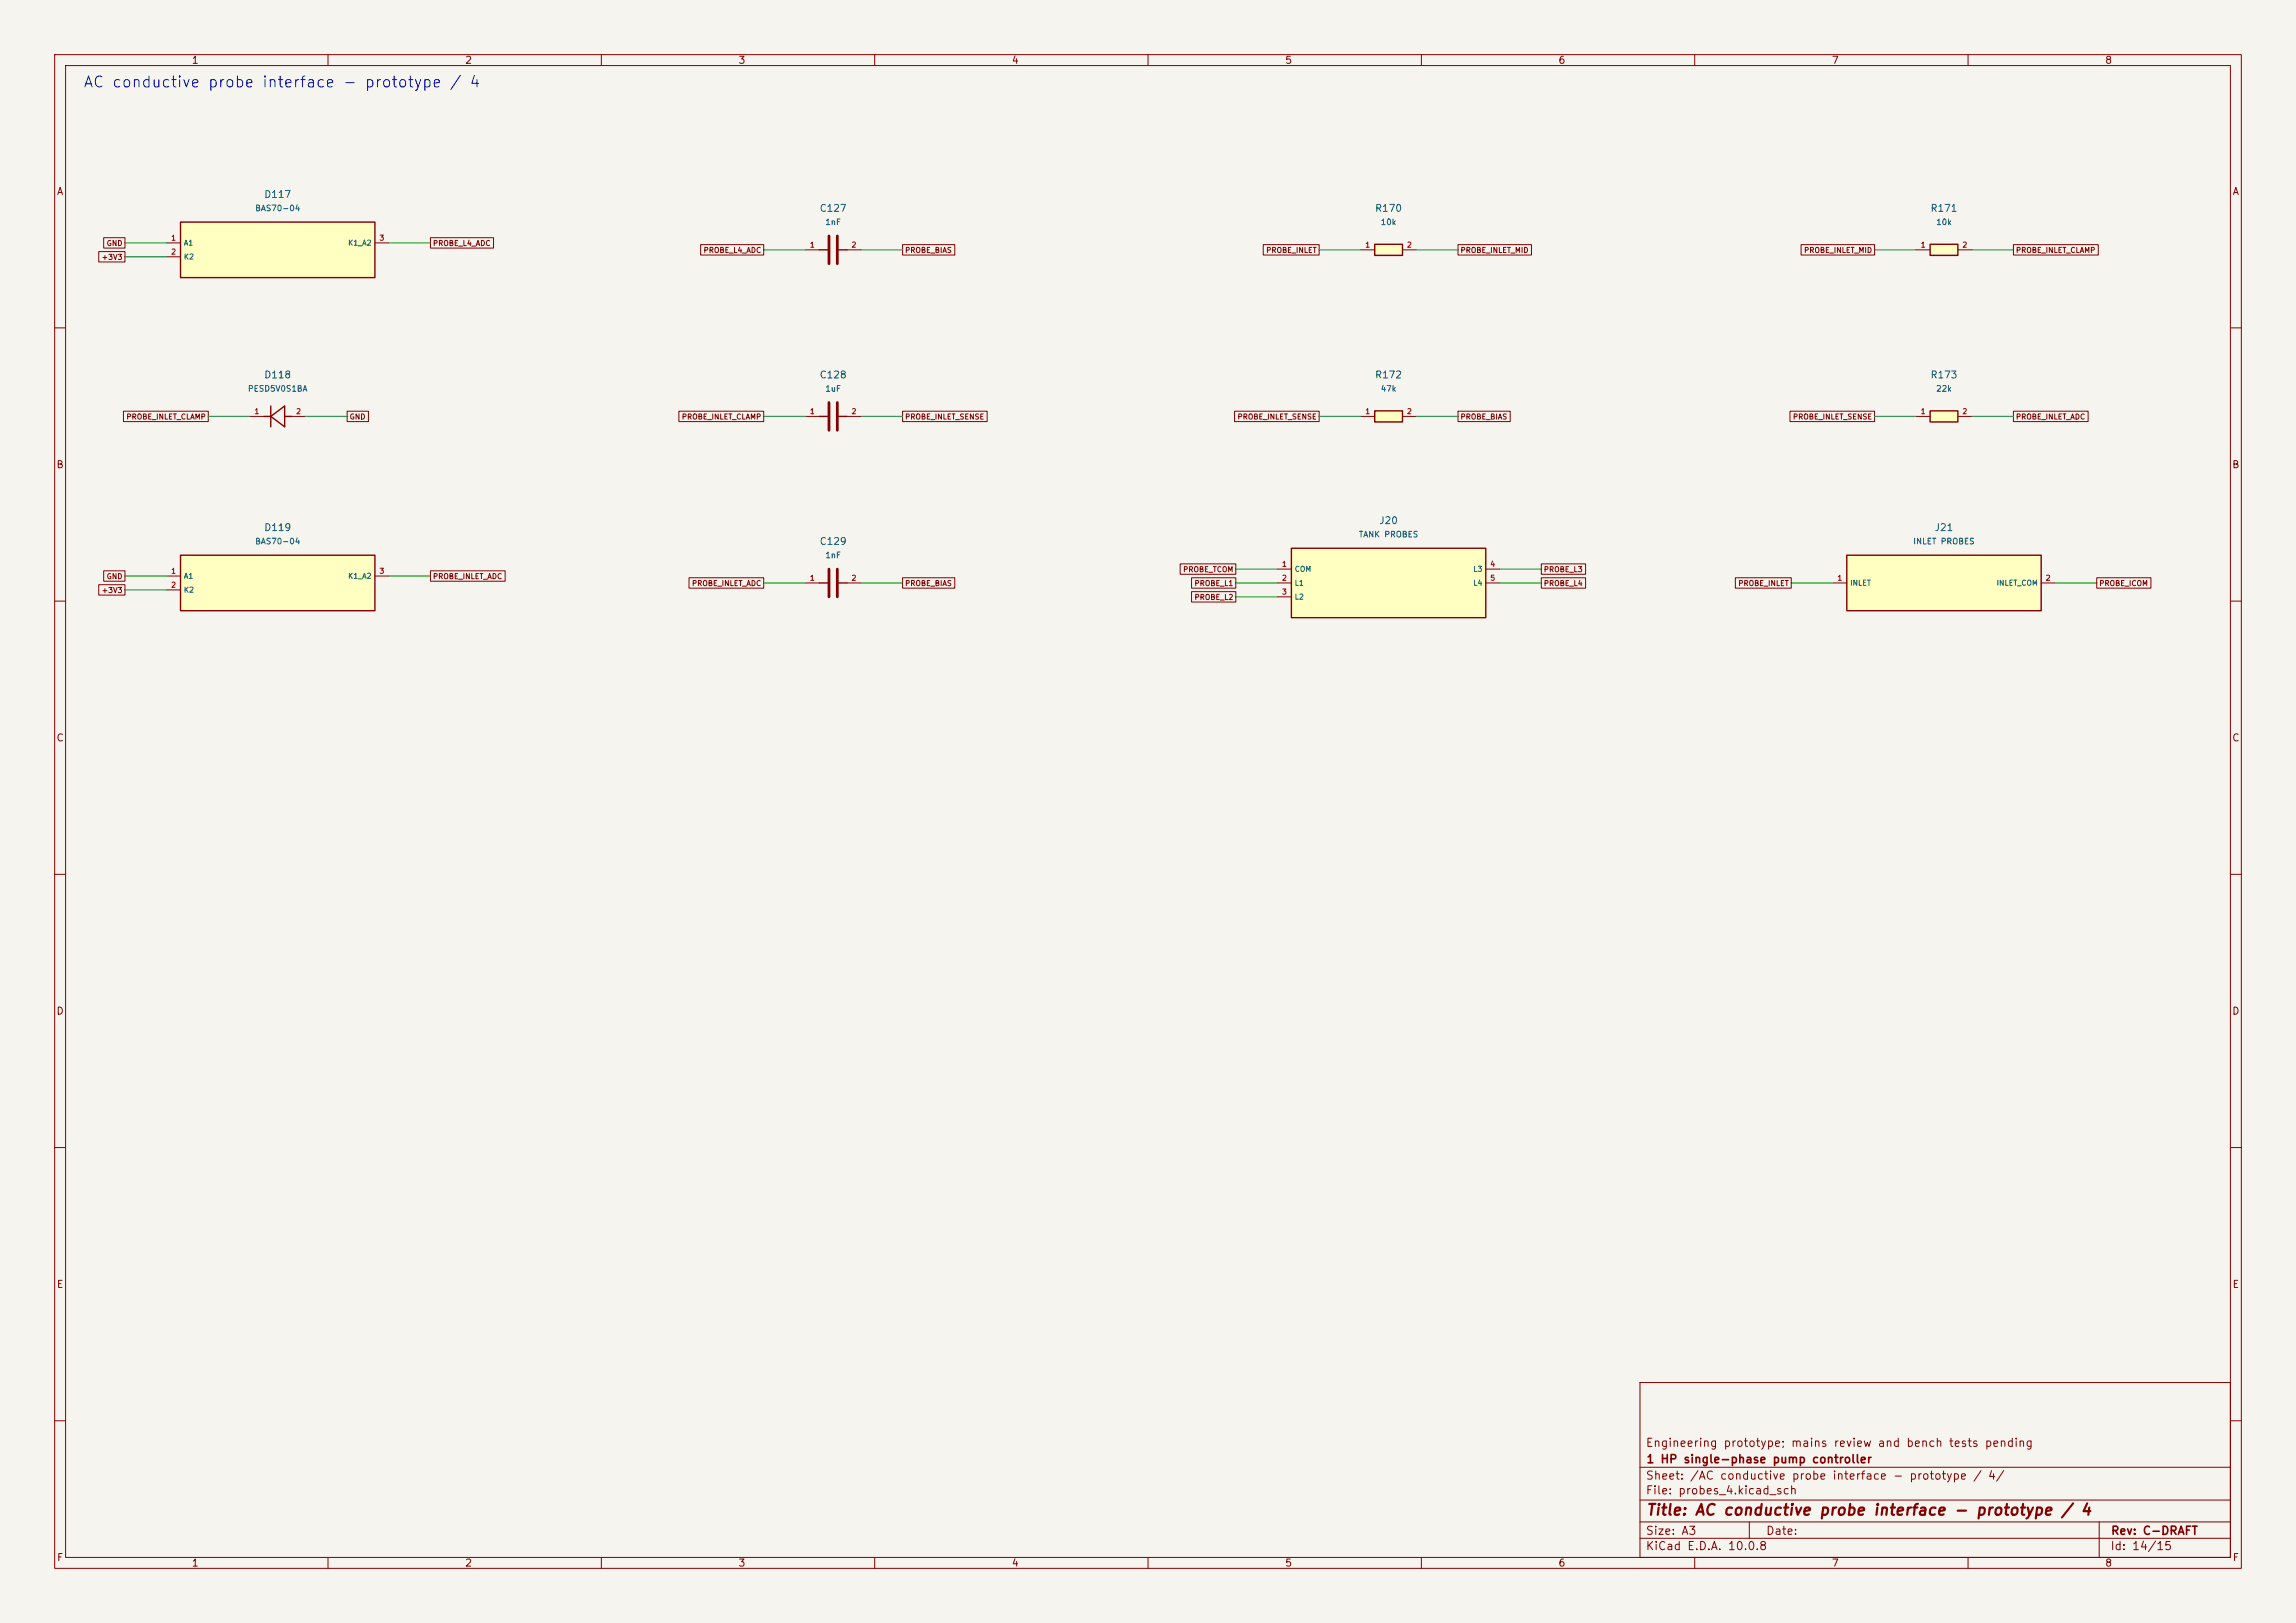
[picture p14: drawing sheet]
(kicad_sch (version 20250114) (generator "eeschema") (generator_version "9.0")
(paper "A3")
(title_block (title "AC conductive probe interface - prototype / 4") (rev "C-DRAFT") (company "1 HP single-phase pump controller") (comment 1 "Engineering prototype; mains review and bench tests pending"))
(lib_symbols
(symbol "Pump:D117"
(pin_names (offset 0.508))
(exclude_from_sim no)
(in_bom yes)
(on_board yes)
(property "Reference" "D117" (at 0 10.16 0) (effects (font (size 1 1))))
(property "Value" "BAS70-04" (at 0 7.62 0) (effects (font (size 1 1))))
(property "Footprint" "Package_TO_SOT_SMD:SOT-23" (at 0 0 0) (effects (font (size 1 1)) (hide yes)))
(property "Datasheet" "https://assets.nexperia.com/documents/data-sheet/BAS70-04.pdf" (at 0 0 0) (effects (font (size 1 1)) (hide yes)))
(property "Description" "Dual series Schottky rail clamp: pin1 ground, pin2 rail, pin3 signal" (at 0 0 0) (effects (font (size 1 1)) (hide yes)))
(symbol "D117_0_1" (rectangle (start -17.78 5.08) (end 17.78 -5.08) (stroke (width 0.254) (type default)) (fill (type background))))
(symbol "D117_1_1" (pin passive line (at -20.32 1.27 0) (length 2.54) (name "A1" (effects (font (size 0.95 0.95)))) (number "1" (effects (font (size 0.95 0.95))))) (pin passive line (at -20.32 -1.27 0) (length 2.54) (name "K2" (effects (font (size 0.95 0.95)))) (number "2" (effects (font (size 0.95 0.95))))) (pin passive line (at 20.32 1.27 180) (length 2.54) (name "K1_A2" (effects (font (size 0.95 0.95)))) (number "3" (effects (font (size 0.95 0.95)))))))
(symbol "Pump:C127"
(pin_names (offset 0.508))
(exclude_from_sim no)
(in_bom yes)
(on_board yes)
(property "Reference" "C127" (at 0 7.62 0) (effects (font (size 1 1))))
(property "Value" "1nF" (at 0 5.08 0) (effects (font (size 1 1))))
(property "Footprint" "Capacitor_SMD:C_0603_1608Metric" (at 0 0 0) (effects (font (size 1 1)) (hide yes)))
(property "Datasheet" "" (at 0 0 0) (effects (font (size 1 1)) (hide yes)))
(property "Description" "C0G 50V 5%" (at 0 0 0) (effects (font (size 1 1)) (hide yes)))
(symbol "C127_0_1" (polyline (pts (xy -0.762 -2.54) (xy -0.762 2.54)) (stroke (width 0.508) (type default)) (fill (type none))) (polyline (pts (xy 0.762 -2.54) (xy 0.762 2.54)) (stroke (width 0.508) (type default)) (fill (type none))) (polyline (pts (xy -2.54 0) (xy -0.762 0)) (stroke (width 0.254) (type default)) (fill (type none))) (polyline (pts (xy 0.762 0) (xy 2.54 0)) (stroke (width 0.254) (type default)) (fill (type none))))
(symbol "C127_1_1" (pin passive line (at -5.08 0 0) (length 2.54) (name "~" (effects (font (size 0.95 0.95)))) (number "1" (effects (font (size 0.95 0.95))))) (pin passive line (at 5.08 0 180) (length 2.54) (name "~" (effects (font (size 0.95 0.95)))) (number "2" (effects (font (size 0.95 0.95)))))))
(symbol "Pump:R170"
(pin_names (offset 0.508))
(exclude_from_sim no)
(in_bom yes)
(on_board yes)
(property "Reference" "R170" (at 0 7.62 0) (effects (font (size 1 1))))
(property "Value" "10k" (at 0 5.08 0) (effects (font (size 1 1))))
(property "Footprint" "Resistor_SMD:R_1206_3216Metric" (at 0 0 0) (effects (font (size 1 1)) (hide yes)))
(property "Datasheet" "https://www.vishay.com/docs/20035/dcrcwe3.pdf" (at 0 0 0) (effects (font (size 1 1)) (hide yes)))
(property "Description" "1%, 0.25W; surge qualification required" (at 0 0 0) (effects (font (size 1 1)) (hide yes)))
(symbol "R170_0_1" (rectangle (start -2.54 1.016) (end 2.54 -1.016) (stroke (width 0.254) (type default)) (fill (type background))))
(symbol "R170_1_1" (pin passive line (at -5.08 0 0) (length 2.54) (name "~" (effects (font (size 0.95 0.95)))) (number "1" (effects (font (size 0.95 0.95))))) (pin passive line (at 5.08 0 180) (length 2.54) (name "~" (effects (font (size 0.95 0.95)))) (number "2" (effects (font (size 0.95 0.95)))))))
(symbol "Pump:R171"
(pin_names (offset 0.508))
(exclude_from_sim no)
(in_bom yes)
(on_board yes)
(property "Reference" "R171" (at 0 7.62 0) (effects (font (size 1 1))))
(property "Value" "10k" (at 0 5.08 0) (effects (font (size 1 1))))
(property "Footprint" "Resistor_SMD:R_1206_3216Metric" (at 0 0 0) (effects (font (size 1 1)) (hide yes)))
(property "Datasheet" "https://www.vishay.com/docs/20035/dcrcwe3.pdf" (at 0 0 0) (effects (font (size 1 1)) (hide yes)))
(property "Description" "1%, 0.25W; surge qualification required" (at 0 0 0) (effects (font (size 1 1)) (hide yes)))
(symbol "R171_0_1" (rectangle (start -2.54 1.016) (end 2.54 -1.016) (stroke (width 0.254) (type default)) (fill (type background))))
(symbol "R171_1_1" (pin passive line (at -5.08 0 0) (length 2.54) (name "~" (effects (font (size 0.95 0.95)))) (number "1" (effects (font (size 0.95 0.95))))) (pin passive line (at 5.08 0 180) (length 2.54) (name "~" (effects (font (size 0.95 0.95)))) (number "2" (effects (font (size 0.95 0.95)))))))
(symbol "Pump:D118"
(pin_names (offset 0.508))
(exclude_from_sim no)
(in_bom yes)
(on_board yes)
(property "Reference" "D118" (at 0 7.62 0) (effects (font (size 1 1))))
(property "Value" "PESD5V0S1BA" (at 0 5.08 0) (effects (font (size 1 1))))
(property "Footprint" "Diode_SMD:D_SOD-323" (at 0 0 0) (effects (font (size 1 1)) (hide yes)))
(property "Datasheet" "https://assets.nexperia.com/documents/data-sheet/PESD5V0S1BA.pdf" (at 0 0 0) (effects (font (size 1 1)) (hide yes)))
(property "Description" "Bidirectional low-leakage 5V ESD diode; primary field clamp" (at 0 0 0) (effects (font (size 1 1)) (hide yes)))
(symbol "D118_0_1" (polyline (pts (xy -1.27 -1.9) (xy -1.27 1.9)) (stroke (width 0.254) (type default)) (fill (type none))) (polyline (pts (xy -1.27 0) (xy 1.27 -1.9)) (stroke (width 0.254) (type default)) (fill (type none))) (polyline (pts (xy 1.27 -1.9) (xy 1.27 1.9)) (stroke (width 0.254) (type default)) (fill (type none))) (polyline (pts (xy 1.27 1.9) (xy -1.27 0)) (stroke (width 0.254) (type default)) (fill (type none))) (polyline (pts (xy -2.54 0) (xy -1.27 0)) (stroke (width 0.254) (type default)) (fill (type none))) (polyline (pts (xy 1.27 0) (xy 2.54 0)) (stroke (width 0.254) (type default)) (fill (type none))))
(symbol "D118_1_1" (pin passive line (at -5.08 0 0) (length 2.54) (name "~" (effects (font (size 0.95 0.95)))) (number "1" (effects (font (size 0.95 0.95))))) (pin passive line (at 5.08 0 180) (length 2.54) (name "~" (effects (font (size 0.95 0.95)))) (number "2" (effects (font (size 0.95 0.95)))))))
(symbol "Pump:C128"
(pin_names (offset 0.508))
(exclude_from_sim no)
(in_bom yes)
(on_board yes)
(property "Reference" "C128" (at 0 7.62 0) (effects (font (size 1 1))))
(property "Value" "1uF" (at 0 5.08 0) (effects (font (size 1 1))))
(property "Footprint" "Capacitor_SMD:C_0805_2012Metric" (at 0 0 0) (effects (font (size 1 1)) (hide yes)))
(property "Datasheet" "https://product.tdk.com/en/search/capacitor/ceramic/mlcc/info?part_no=C2012X7R1H105K125AB" (at 0 0 0) (effects (font (size 1 1)) (hide yes)))
(property "Description" "1uF 50V X7R 10%; DC block, retain >=0.7uF at operating bias/temp" (at 0 0 0) (effects (font (size 1 1)) (hide yes)))
(symbol "C128_0_1" (polyline (pts (xy -0.762 -2.54) (xy -0.762 2.54)) (stroke (width 0.508) (type default)) (fill (type none))) (polyline (pts (xy 0.762 -2.54) (xy 0.762 2.54)) (stroke (width 0.508) (type default)) (fill (type none))) (polyline (pts (xy -2.54 0) (xy -0.762 0)) (stroke (width 0.254) (type default)) (fill (type none))) (polyline (pts (xy 0.762 0) (xy 2.54 0)) (stroke (width 0.254) (type default)) (fill (type none))))
(symbol "C128_1_1" (pin passive line (at -5.08 0 0) (length 2.54) (name "~" (effects (font (size 0.95 0.95)))) (number "1" (effects (font (size 0.95 0.95))))) (pin passive line (at 5.08 0 180) (length 2.54) (name "~" (effects (font (size 0.95 0.95)))) (number "2" (effects (font (size 0.95 0.95)))))))
(symbol "Pump:R172"
(pin_names (offset 0.508))
(exclude_from_sim no)
(in_bom yes)
(on_board yes)
(property "Reference" "R172" (at 0 7.62 0) (effects (font (size 1 1))))
(property "Value" "47k" (at 0 5.08 0) (effects (font (size 1 1))))
(property "Footprint" "Resistor_SMD:R_0603_1608Metric" (at 0 0 0) (effects (font (size 1 1)) (hide yes)))
(property "Datasheet" "https://www.vishay.com/docs/20035/dcrcwe3.pdf" (at 0 0 0) (effects (font (size 1 1)) (hide yes)))
(property "Description" "1%, >=0.1 W" (at 0 0 0) (effects (font (size 1 1)) (hide yes)))
(symbol "R172_0_1" (rectangle (start -2.54 1.016) (end 2.54 -1.016) (stroke (width 0.254) (type default)) (fill (type background))))
(symbol "R172_1_1" (pin passive line (at -5.08 0 0) (length 2.54) (name "~" (effects (font (size 0.95 0.95)))) (number "1" (effects (font (size 0.95 0.95))))) (pin passive line (at 5.08 0 180) (length 2.54) (name "~" (effects (font (size 0.95 0.95)))) (number "2" (effects (font (size 0.95 0.95)))))))
(symbol "Pump:R173"
(pin_names (offset 0.508))
(exclude_from_sim no)
(in_bom yes)
(on_board yes)
(property "Reference" "R173" (at 0 7.62 0) (effects (font (size 1 1))))
(property "Value" "22k" (at 0 5.08 0) (effects (font (size 1 1))))
(property "Footprint" "Resistor_SMD:R_0603_1608Metric" (at 0 0 0) (effects (font (size 1 1)) (hide yes)))
(property "Datasheet" "https://www.vishay.com/docs/20035/dcrcwe3.pdf" (at 0 0 0) (effects (font (size 1 1)) (hide yes)))
(property "Description" "1%, >=0.1 W" (at 0 0 0) (effects (font (size 1 1)) (hide yes)))
(symbol "R173_0_1" (rectangle (start -2.54 1.016) (end 2.54 -1.016) (stroke (width 0.254) (type default)) (fill (type background))))
(symbol "R173_1_1" (pin passive line (at -5.08 0 0) (length 2.54) (name "~" (effects (font (size 0.95 0.95)))) (number "1" (effects (font (size 0.95 0.95))))) (pin passive line (at 5.08 0 180) (length 2.54) (name "~" (effects (font (size 0.95 0.95)))) (number "2" (effects (font (size 0.95 0.95)))))))
(symbol "Pump:D119"
(pin_names (offset 0.508))
(exclude_from_sim no)
(in_bom yes)
(on_board yes)
(property "Reference" "D119" (at 0 10.16 0) (effects (font (size 1 1))))
(property "Value" "BAS70-04" (at 0 7.62 0) (effects (font (size 1 1))))
(property "Footprint" "Package_TO_SOT_SMD:SOT-23" (at 0 0 0) (effects (font (size 1 1)) (hide yes)))
(property "Datasheet" "https://assets.nexperia.com/documents/data-sheet/BAS70-04.pdf" (at 0 0 0) (effects (font (size 1 1)) (hide yes)))
(property "Description" "Dual series Schottky rail clamp: pin1 ground, pin2 rail, pin3 signal" (at 0 0 0) (effects (font (size 1 1)) (hide yes)))
(symbol "D119_0_1" (rectangle (start -17.78 5.08) (end 17.78 -5.08) (stroke (width 0.254) (type default)) (fill (type background))))
(symbol "D119_1_1" (pin passive line (at -20.32 1.27 0) (length 2.54) (name "A1" (effects (font (size 0.95 0.95)))) (number "1" (effects (font (size 0.95 0.95))))) (pin passive line (at -20.32 -1.27 0) (length 2.54) (name "K2" (effects (font (size 0.95 0.95)))) (number "2" (effects (font (size 0.95 0.95))))) (pin passive line (at 20.32 1.27 180) (length 2.54) (name "K1_A2" (effects (font (size 0.95 0.95)))) (number "3" (effects (font (size 0.95 0.95)))))))
(symbol "Pump:C129"
(pin_names (offset 0.508))
(exclude_from_sim no)
(in_bom yes)
(on_board yes)
(property "Reference" "C129" (at 0 7.62 0) (effects (font (size 1 1))))
(property "Value" "1nF" (at 0 5.08 0) (effects (font (size 1 1))))
(property "Footprint" "Capacitor_SMD:C_0603_1608Metric" (at 0 0 0) (effects (font (size 1 1)) (hide yes)))
(property "Datasheet" "" (at 0 0 0) (effects (font (size 1 1)) (hide yes)))
(property "Description" "C0G 50V 5%" (at 0 0 0) (effects (font (size 1 1)) (hide yes)))
(symbol "C129_0_1" (polyline (pts (xy -0.762 -2.54) (xy -0.762 2.54)) (stroke (width 0.508) (type default)) (fill (type none))) (polyline (pts (xy 0.762 -2.54) (xy 0.762 2.54)) (stroke (width 0.508) (type default)) (fill (type none))) (polyline (pts (xy -2.54 0) (xy -0.762 0)) (stroke (width 0.254) (type default)) (fill (type none))) (polyline (pts (xy 0.762 0) (xy 2.54 0)) (stroke (width 0.254) (type default)) (fill (type none))))
(symbol "C129_1_1" (pin passive line (at -5.08 0 0) (length 2.54) (name "~" (effects (font (size 0.95 0.95)))) (number "1" (effects (font (size 0.95 0.95))))) (pin passive line (at 5.08 0 180) (length 2.54) (name "~" (effects (font (size 0.95 0.95)))) (number "2" (effects (font (size 0.95 0.95)))))))
(symbol "Pump:J20"
(pin_names (offset 0.508))
(exclude_from_sim no)
(in_bom yes)
(on_board yes)
(property "Reference" "J20" (at 0 11.43 0) (effects (font (size 1 1))))
(property "Value" "TANK PROBES" (at 0 8.89 0) (effects (font (size 1 1))))
(property "Footprint" "Connector_Phoenix_MC:PhoenixContact_MC_1,5_5-G-3.81_1x05_P3.81mm_Horizontal" (at 0 0 0) (effects (font (size 1 1)) (hide yes)))
(property "Datasheet" "https://www.phoenixcontact.com/en-us/products/pcb-header-mc-15-5-g-381-1803303" (at 0 0 0) (effects (font (size 1 1)) (hide yes)))
(property "Description" "Phoenix MC 1,5/5-G-3,81 header; mating screw plug 1803604, verify fit" (at 0 0 0) (effects (font (size 1 1)) (hide yes)))
(symbol "J20_0_1" (rectangle (start -17.78 6.35) (end 17.78 -6.35) (stroke (width 0.254) (type default)) (fill (type background))))
(symbol "J20_1_1" (pin passive line (at -20.32 2.54 0) (length 2.54) (name "COM" (effects (font (size 0.95 0.95)))) (number "1" (effects (font (size 0.95 0.95))))) (pin passive line (at -20.32 0 0) (length 2.54) (name "L1" (effects (font (size 0.95 0.95)))) (number "2" (effects (font (size 0.95 0.95))))) (pin passive line (at -20.32 -2.54 0) (length 2.54) (name "L2" (effects (font (size 0.95 0.95)))) (number "3" (effects (font (size 0.95 0.95))))) (pin passive line (at 20.32 2.54 180) (length 2.54) (name "L3" (effects (font (size 0.95 0.95)))) (number "4" (effects (font (size 0.95 0.95))))) (pin passive line (at 20.32 0 180) (length 2.54) (name "L4" (effects (font (size 0.95 0.95)))) (number "5" (effects (font (size 0.95 0.95)))))))
(symbol "Pump:J21"
(pin_names (offset 0.508))
(exclude_from_sim no)
(in_bom yes)
(on_board yes)
(property "Reference" "J21" (at 0 10.16 0) (effects (font (size 1 1))))
(property "Value" "INLET PROBES" (at 0 7.62 0) (effects (font (size 1 1))))
(property "Footprint" "Connector_Phoenix_MC:PhoenixContact_MC_1,5_2-G-3.81_1x02_P3.81mm_Horizontal" (at 0 0 0) (effects (font (size 1 1)) (hide yes)))
(property "Datasheet" "https://www.phoenixcontact.com/en-us/products/pcb-header-mc-15-2-g-381-1803277" (at 0 0 0) (effects (font (size 1 1)) (hide yes)))
(property "Description" "Phoenix MC 1,5/2-G-3,81 header; mating screw plug 1803578, verify fit" (at 0 0 0) (effects (font (size 1 1)) (hide yes)))
(symbol "J21_0_1" (rectangle (start -17.78 5.08) (end 17.78 -5.08) (stroke (width 0.254) (type default)) (fill (type background))))
(symbol "J21_1_1" (pin passive line (at -20.32 0 0) (length 2.54) (name "INLET" (effects (font (size 0.95 0.95)))) (number "1" (effects (font (size 0.95 0.95))))) (pin passive line (at 20.32 0 180) (length 2.54) (name "INLET_COM" (effects (font (size 0.95 0.95)))) (number "2" (effects (font (size 0.95 0.95))))))))
(text "AC conductive probe interface - prototype / 4" (at 15.24 15.24 0) (effects (font (size 2 2)) (justify left)))
(symbol (lib_id "Pump:D117") (at 50.8 45.72 0) (unit 1)
(exclude_from_sim no) (in_bom yes) (on_board yes) (dnp no)
(property "Reference" "D117" (at 50.8 35.56 0) (effects (font (size 1.27 1.27))))
(property "Value" "BAS70-04" (at 50.8 38.1 0) (effects (font (size 1.05 1.05))))
(property "Footprint" "Package_TO_SOT_SMD:SOT-23" (at 50.8 45.72 0) (effects (font (size 1 1)) (hide yes)))
(property "Datasheet" "https://assets.nexperia.com/documents/data-sheet/BAS70-04.pdf" (at 50.8 45.72 0) (effects (font (size 1 1)) (hide yes)))
(property "MPN" "BAS70-04,215" (at 50.8 45.72 0) (effects (font (size 1 1)) (hide yes)))
(property "Description" "Dual series Schottky rail clamp: pin1 ground, pin2 rail, pin3 signal" (at 50.8 45.72 0) (effects (font (size 1 1)) (hide yes)))
(pin "1")
(pin "2")
(pin "3"))
(wire (pts (xy 30.48 44.45) (xy 22.86 44.45)) (stroke (width 0.1524) (type default)))
(global_label "GND" (shape passive) (at 22.86 44.45 0) (effects (font (size 0.95 0.95)) (justify right)) (property "Intersheetrefs" "${INTERSHEET_REFS}" (at 22.86 44.45 0) (effects (font (size 1 1)) (hide yes))))
(wire (pts (xy 30.48 46.99) (xy 22.86 46.99)) (stroke (width 0.1524) (type default)))
(global_label "+3V3" (shape passive) (at 22.86 46.99 0) (effects (font (size 0.95 0.95)) (justify right)) (property "Intersheetrefs" "${INTERSHEET_REFS}" (at 22.86 46.99 0) (effects (font (size 1 1)) (hide yes))))
(wire (pts (xy 71.12 44.45) (xy 78.74 44.45)) (stroke (width 0.1524) (type default)))
(global_label "PROBE_L4_ADC" (shape passive) (at 78.74 44.45 180) (effects (font (size 0.95 0.95)) (justify left)) (property "Intersheetrefs" "${INTERSHEET_REFS}" (at 78.74 44.45 0) (effects (font (size 1 1)) (hide yes))))
(symbol (lib_id "Pump:C127") (at 152.4 45.72 0) (unit 1)
(exclude_from_sim no) (in_bom yes) (on_board yes) (dnp no)
(property "Reference" "C127" (at 152.4 38.1 0) (effects (font (size 1.27 1.27))))
(property "Value" "1nF" (at 152.4 40.64 0) (effects (font (size 1.05 1.05))))
(property "Footprint" "Capacitor_SMD:C_0603_1608Metric" (at 152.4 45.72 0) (effects (font (size 1 1)) (hide yes)))
(property "Datasheet" "" (at 152.4 45.72 0) (effects (font (size 1 1)) (hide yes)))
(property "MPN" "SPEC: 1nF C0G 50V 5%" (at 152.4 45.72 0) (effects (font (size 1 1)) (hide yes)))
(property "Description" "C0G 50V 5%" (at 152.4 45.72 0) (effects (font (size 1 1)) (hide yes)))
(pin "1")
(pin "2"))
(wire (pts (xy 147.32 45.72) (xy 139.7 45.72)) (stroke (width 0.1524) (type default)))
(global_label "PROBE_L4_ADC" (shape passive) (at 139.7 45.72 0) (effects (font (size 0.95 0.95)) (justify right)) (property "Intersheetrefs" "${INTERSHEET_REFS}" (at 139.7 45.72 0) (effects (font (size 1 1)) (hide yes))))
(wire (pts (xy 157.48 45.72) (xy 165.1 45.72)) (stroke (width 0.1524) (type default)))
(global_label "PROBE_BIAS" (shape passive) (at 165.1 45.72 180) (effects (font (size 0.95 0.95)) (justify left)) (property "Intersheetrefs" "${INTERSHEET_REFS}" (at 165.1 45.72 0) (effects (font (size 1 1)) (hide yes))))
(symbol (lib_id "Pump:R170") (at 254 45.72 0) (unit 1)
(exclude_from_sim no) (in_bom yes) (on_board yes) (dnp no)
(property "Reference" "R170" (at 254 38.1 0) (effects (font (size 1.27 1.27))))
(property "Value" "10k" (at 254 40.64 0) (effects (font (size 1.05 1.05))))
(property "Footprint" "Resistor_SMD:R_1206_3216Metric" (at 254 45.72 0) (effects (font (size 1 1)) (hide yes)))
(property "Datasheet" "https://www.vishay.com/docs/20035/dcrcwe3.pdf" (at 254 45.72 0) (effects (font (size 1 1)) (hide yes)))
(property "MPN" "CRCW120610K0FKEA" (at 254 45.72 0) (effects (font (size 1 1)) (hide yes)))
(property "Description" "1%, 0.25W; surge qualification required" (at 254 45.72 0) (effects (font (size 1 1)) (hide yes)))
(pin "1")
(pin "2"))
(wire (pts (xy 248.92 45.72) (xy 241.3 45.72)) (stroke (width 0.1524) (type default)))
(global_label "PROBE_INLET" (shape passive) (at 241.3 45.72 0) (effects (font (size 0.95 0.95)) (justify right)) (property "Intersheetrefs" "${INTERSHEET_REFS}" (at 241.3 45.72 0) (effects (font (size 1 1)) (hide yes))))
(wire (pts (xy 259.08 45.72) (xy 266.7 45.72)) (stroke (width 0.1524) (type default)))
(global_label "PROBE_INLET_MID" (shape passive) (at 266.7 45.72 180) (effects (font (size 0.95 0.95)) (justify left)) (property "Intersheetrefs" "${INTERSHEET_REFS}" (at 266.7 45.72 0) (effects (font (size 1 1)) (hide yes))))
(symbol (lib_id "Pump:R171") (at 355.6 45.72 0) (unit 1)
(exclude_from_sim no) (in_bom yes) (on_board yes) (dnp no)
(property "Reference" "R171" (at 355.6 38.1 0) (effects (font (size 1.27 1.27))))
(property "Value" "10k" (at 355.6 40.64 0) (effects (font (size 1.05 1.05))))
(property "Footprint" "Resistor_SMD:R_1206_3216Metric" (at 355.6 45.72 0) (effects (font (size 1 1)) (hide yes)))
(property "Datasheet" "https://www.vishay.com/docs/20035/dcrcwe3.pdf" (at 355.6 45.72 0) (effects (font (size 1 1)) (hide yes)))
(property "MPN" "CRCW120610K0FKEA" (at 355.6 45.72 0) (effects (font (size 1 1)) (hide yes)))
(property "Description" "1%, 0.25W; surge qualification required" (at 355.6 45.72 0) (effects (font (size 1 1)) (hide yes)))
(pin "1")
(pin "2"))
(wire (pts (xy 350.52 45.72) (xy 342.9 45.72)) (stroke (width 0.1524) (type default)))
(global_label "PROBE_INLET_MID" (shape passive) (at 342.9 45.72 0) (effects (font (size 0.95 0.95)) (justify right)) (property "Intersheetrefs" "${INTERSHEET_REFS}" (at 342.9 45.72 0) (effects (font (size 1 1)) (hide yes))))
(wire (pts (xy 360.68 45.72) (xy 368.3 45.72)) (stroke (width 0.1524) (type default)))
(global_label "PROBE_INLET_CLAMP" (shape passive) (at 368.3 45.72 180) (effects (font (size 0.95 0.95)) (justify left)) (property "Intersheetrefs" "${INTERSHEET_REFS}" (at 368.3 45.72 0) (effects (font (size 1 1)) (hide yes))))
(symbol (lib_id "Pump:D118") (at 50.8 76.2 0) (unit 1)
(exclude_from_sim no) (in_bom yes) (on_board yes) (dnp no)
(property "Reference" "D118" (at 50.8 68.58 0) (effects (font (size 1.27 1.27))))
(property "Value" "PESD5V0S1BA" (at 50.8 71.12 0) (effects (font (size 1.05 1.05))))
(property "Footprint" "Diode_SMD:D_SOD-323" (at 50.8 76.2 0) (effects (font (size 1 1)) (hide yes)))
(property "Datasheet" "https://assets.nexperia.com/documents/data-sheet/PESD5V0S1BA.pdf" (at 50.8 76.2 0) (effects (font (size 1 1)) (hide yes)))
(property "MPN" "PESD5V0S1BA,115" (at 50.8 76.2 0) (effects (font (size 1 1)) (hide yes)))
(property "Description" "Bidirectional low-leakage 5V ESD diode; primary field clamp" (at 50.8 76.2 0) (effects (font (size 1 1)) (hide yes)))
(pin "1")
(pin "2"))
(wire (pts (xy 45.72 76.2) (xy 38.1 76.2)) (stroke (width 0.1524) (type default)))
(global_label "PROBE_INLET_CLAMP" (shape passive) (at 38.1 76.2 0) (effects (font (size 0.95 0.95)) (justify right)) (property "Intersheetrefs" "${INTERSHEET_REFS}" (at 38.1 76.2 0) (effects (font (size 1 1)) (hide yes))))
(wire (pts (xy 55.88 76.2) (xy 63.5 76.2)) (stroke (width 0.1524) (type default)))
(global_label "GND" (shape passive) (at 63.5 76.2 180) (effects (font (size 0.95 0.95)) (justify left)) (property "Intersheetrefs" "${INTERSHEET_REFS}" (at 63.5 76.2 0) (effects (font (size 1 1)) (hide yes))))
(symbol (lib_id "Pump:C128") (at 152.4 76.2 0) (unit 1)
(exclude_from_sim no) (in_bom yes) (on_board yes) (dnp no)
(property "Reference" "C128" (at 152.4 68.58 0) (effects (font (size 1.27 1.27))))
(property "Value" "1uF" (at 152.4 71.12 0) (effects (font (size 1.05 1.05))))
(property "Footprint" "Capacitor_SMD:C_0805_2012Metric" (at 152.4 76.2 0) (effects (font (size 1 1)) (hide yes)))
(property "Datasheet" "https://product.tdk.com/en/search/capacitor/ceramic/mlcc/info?part_no=C2012X7R1H105K125AB" (at 152.4 76.2 0) (effects (font (size 1 1)) (hide yes)))
(property "MPN" "C2012X7R1H105K125AB" (at 152.4 76.2 0) (effects (font (size 1 1)) (hide yes)))
(property "Description" "1uF 50V X7R 10%; DC block, retain >=0.7uF at operating bias/temp" (at 152.4 76.2 0) (effects (font (size 1 1)) (hide yes)))
(pin "1")
(pin "2"))
(wire (pts (xy 147.32 76.2) (xy 139.7 76.2)) (stroke (width 0.1524) (type default)))
(global_label "PROBE_INLET_CLAMP" (shape passive) (at 139.7 76.2 0) (effects (font (size 0.95 0.95)) (justify right)) (property "Intersheetrefs" "${INTERSHEET_REFS}" (at 139.7 76.2 0) (effects (font (size 1 1)) (hide yes))))
(wire (pts (xy 157.48 76.2) (xy 165.1 76.2)) (stroke (width 0.1524) (type default)))
(global_label "PROBE_INLET_SENSE" (shape passive) (at 165.1 76.2 180) (effects (font (size 0.95 0.95)) (justify left)) (property "Intersheetrefs" "${INTERSHEET_REFS}" (at 165.1 76.2 0) (effects (font (size 1 1)) (hide yes))))
(symbol (lib_id "Pump:R172") (at 254 76.2 0) (unit 1)
(exclude_from_sim no) (in_bom yes) (on_board yes) (dnp no)
(property "Reference" "R172" (at 254 68.58 0) (effects (font (size 1.27 1.27))))
(property "Value" "47k" (at 254 71.12 0) (effects (font (size 1.05 1.05))))
(property "Footprint" "Resistor_SMD:R_0603_1608Metric" (at 254 76.2 0) (effects (font (size 1 1)) (hide yes)))
(property "Datasheet" "https://www.vishay.com/docs/20035/dcrcwe3.pdf" (at 254 76.2 0) (effects (font (size 1 1)) (hide yes)))
(property "MPN" "SPEC: 47k 1%, >=0.1 W 0603" (at 254 76.2 0) (effects (font (size 1 1)) (hide yes)))
(property "Description" "1%, >=0.1 W" (at 254 76.2 0) (effects (font (size 1 1)) (hide yes)))
(pin "1")
(pin "2"))
(wire (pts (xy 248.92 76.2) (xy 241.3 76.2)) (stroke (width 0.1524) (type default)))
(global_label "PROBE_INLET_SENSE" (shape passive) (at 241.3 76.2 0) (effects (font (size 0.95 0.95)) (justify right)) (property "Intersheetrefs" "${INTERSHEET_REFS}" (at 241.3 76.2 0) (effects (font (size 1 1)) (hide yes))))
(wire (pts (xy 259.08 76.2) (xy 266.7 76.2)) (stroke (width 0.1524) (type default)))
(global_label "PROBE_BIAS" (shape passive) (at 266.7 76.2 180) (effects (font (size 0.95 0.95)) (justify left)) (property "Intersheetrefs" "${INTERSHEET_REFS}" (at 266.7 76.2 0) (effects (font (size 1 1)) (hide yes))))
(symbol (lib_id "Pump:R173") (at 355.6 76.2 0) (unit 1)
(exclude_from_sim no) (in_bom yes) (on_board yes) (dnp no)
(property "Reference" "R173" (at 355.6 68.58 0) (effects (font (size 1.27 1.27))))
(property "Value" "22k" (at 355.6 71.12 0) (effects (font (size 1.05 1.05))))
(property "Footprint" "Resistor_SMD:R_0603_1608Metric" (at 355.6 76.2 0) (effects (font (size 1 1)) (hide yes)))
(property "Datasheet" "https://www.vishay.com/docs/20035/dcrcwe3.pdf" (at 355.6 76.2 0) (effects (font (size 1 1)) (hide yes)))
(property "MPN" "SPEC: 22k 1%, >=0.1 W 0603" (at 355.6 76.2 0) (effects (font (size 1 1)) (hide yes)))
(property "Description" "1%, >=0.1 W" (at 355.6 76.2 0) (effects (font (size 1 1)) (hide yes)))
(pin "1")
(pin "2"))
(wire (pts (xy 350.52 76.2) (xy 342.9 76.2)) (stroke (width 0.1524) (type default)))
(global_label "PROBE_INLET_SENSE" (shape passive) (at 342.9 76.2 0) (effects (font (size 0.95 0.95)) (justify right)) (property "Intersheetrefs" "${INTERSHEET_REFS}" (at 342.9 76.2 0) (effects (font (size 1 1)) (hide yes))))
(wire (pts (xy 360.68 76.2) (xy 368.3 76.2)) (stroke (width 0.1524) (type default)))
(global_label "PROBE_INLET_ADC" (shape passive) (at 368.3 76.2 180) (effects (font (size 0.95 0.95)) (justify left)) (property "Intersheetrefs" "${INTERSHEET_REFS}" (at 368.3 76.2 0) (effects (font (size 1 1)) (hide yes))))
(symbol (lib_id "Pump:D119") (at 50.8 106.68 0) (unit 1)
(exclude_from_sim no) (in_bom yes) (on_board yes) (dnp no)
(property "Reference" "D119" (at 50.8 96.52 0) (effects (font (size 1.27 1.27))))
(property "Value" "BAS70-04" (at 50.8 99.06 0) (effects (font (size 1.05 1.05))))
(property "Footprint" "Package_TO_SOT_SMD:SOT-23" (at 50.8 106.68 0) (effects (font (size 1 1)) (hide yes)))
(property "Datasheet" "https://assets.nexperia.com/documents/data-sheet/BAS70-04.pdf" (at 50.8 106.68 0) (effects (font (size 1 1)) (hide yes)))
(property "MPN" "BAS70-04,215" (at 50.8 106.68 0) (effects (font (size 1 1)) (hide yes)))
(property "Description" "Dual series Schottky rail clamp: pin1 ground, pin2 rail, pin3 signal" (at 50.8 106.68 0) (effects (font (size 1 1)) (hide yes)))
(pin "1")
(pin "2")
(pin "3"))
(wire (pts (xy 30.48 105.41) (xy 22.86 105.41)) (stroke (width 0.1524) (type default)))
(global_label "GND" (shape passive) (at 22.86 105.41 0) (effects (font (size 0.95 0.95)) (justify right)) (property "Intersheetrefs" "${INTERSHEET_REFS}" (at 22.86 105.41 0) (effects (font (size 1 1)) (hide yes))))
(wire (pts (xy 30.48 107.95) (xy 22.86 107.95)) (stroke (width 0.1524) (type default)))
(global_label "+3V3" (shape passive) (at 22.86 107.95 0) (effects (font (size 0.95 0.95)) (justify right)) (property "Intersheetrefs" "${INTERSHEET_REFS}" (at 22.86 107.95 0) (effects (font (size 1 1)) (hide yes))))
(wire (pts (xy 71.12 105.41) (xy 78.74 105.41)) (stroke (width 0.1524) (type default)))
(global_label "PROBE_INLET_ADC" (shape passive) (at 78.74 105.41 180) (effects (font (size 0.95 0.95)) (justify left)) (property "Intersheetrefs" "${INTERSHEET_REFS}" (at 78.74 105.41 0) (effects (font (size 1 1)) (hide yes))))
(symbol (lib_id "Pump:C129") (at 152.4 106.68 0) (unit 1)
(exclude_from_sim no) (in_bom yes) (on_board yes) (dnp no)
(property "Reference" "C129" (at 152.4 99.06 0) (effects (font (size 1.27 1.27))))
(property "Value" "1nF" (at 152.4 101.6 0) (effects (font (size 1.05 1.05))))
(property "Footprint" "Capacitor_SMD:C_0603_1608Metric" (at 152.4 106.68 0) (effects (font (size 1 1)) (hide yes)))
(property "Datasheet" "" (at 152.4 106.68 0) (effects (font (size 1 1)) (hide yes)))
(property "MPN" "SPEC: 1nF C0G 50V 5%" (at 152.4 106.68 0) (effects (font (size 1 1)) (hide yes)))
(property "Description" "C0G 50V 5%" (at 152.4 106.68 0) (effects (font (size 1 1)) (hide yes)))
(pin "1")
(pin "2"))
(wire (pts (xy 147.32 106.68) (xy 139.7 106.68)) (stroke (width 0.1524) (type default)))
(global_label "PROBE_INLET_ADC" (shape passive) (at 139.7 106.68 0) (effects (font (size 0.95 0.95)) (justify right)) (property "Intersheetrefs" "${INTERSHEET_REFS}" (at 139.7 106.68 0) (effects (font (size 1 1)) (hide yes))))
(wire (pts (xy 157.48 106.68) (xy 165.1 106.68)) (stroke (width 0.1524) (type default)))
(global_label "PROBE_BIAS" (shape passive) (at 165.1 106.68 180) (effects (font (size 0.95 0.95)) (justify left)) (property "Intersheetrefs" "${INTERSHEET_REFS}" (at 165.1 106.68 0) (effects (font (size 1 1)) (hide yes))))
(symbol (lib_id "Pump:J20") (at 254 106.68 0) (unit 1)
(exclude_from_sim no) (in_bom yes) (on_board yes) (dnp no)
(property "Reference" "J20" (at 254 95.25 0) (effects (font (size 1.27 1.27))))
(property "Value" "TANK PROBES" (at 254 97.79 0) (effects (font (size 1.05 1.05))))
(property "Footprint" "Connector_Phoenix_MC:PhoenixContact_MC_1,5_5-G-3.81_1x05_P3.81mm_Horizontal" (at 254 106.68 0) (effects (font (size 1 1)) (hide yes)))
(property "Datasheet" "https://www.phoenixcontact.com/en-us/products/pcb-header-mc-15-5-g-381-1803303" (at 254 106.68 0) (effects (font (size 1 1)) (hide yes)))
(property "MPN" "1803303" (at 254 106.68 0) (effects (font (size 1 1)) (hide yes)))
(property "Description" "Phoenix MC 1,5/5-G-3,81 header; mating screw plug 1803604, verify fit" (at 254 106.68 0) (effects (font (size 1 1)) (hide yes)))
(pin "1")
(pin "2")
(pin "3")
(pin "4")
(pin "5"))
(wire (pts (xy 233.68 104.14) (xy 226.06 104.14)) (stroke (width 0.1524) (type default)))
(global_label "PROBE_TCOM" (shape passive) (at 226.06 104.14 0) (effects (font (size 0.95 0.95)) (justify right)) (property "Intersheetrefs" "${INTERSHEET_REFS}" (at 226.06 104.14 0) (effects (font (size 1 1)) (hide yes))))
(wire (pts (xy 233.68 106.68) (xy 226.06 106.68)) (stroke (width 0.1524) (type default)))
(global_label "PROBE_L1" (shape passive) (at 226.06 106.68 0) (effects (font (size 0.95 0.95)) (justify right)) (property "Intersheetrefs" "${INTERSHEET_REFS}" (at 226.06 106.68 0) (effects (font (size 1 1)) (hide yes))))
(wire (pts (xy 233.68 109.22) (xy 226.06 109.22)) (stroke (width 0.1524) (type default)))
(global_label "PROBE_L2" (shape passive) (at 226.06 109.22 0) (effects (font (size 0.95 0.95)) (justify right)) (property "Intersheetrefs" "${INTERSHEET_REFS}" (at 226.06 109.22 0) (effects (font (size 1 1)) (hide yes))))
(wire (pts (xy 274.32 104.14) (xy 281.94 104.14)) (stroke (width 0.1524) (type default)))
(global_label "PROBE_L3" (shape passive) (at 281.94 104.14 180) (effects (font (size 0.95 0.95)) (justify left)) (property "Intersheetrefs" "${INTERSHEET_REFS}" (at 281.94 104.14 0) (effects (font (size 1 1)) (hide yes))))
(wire (pts (xy 274.32 106.68) (xy 281.94 106.68)) (stroke (width 0.1524) (type default)))
(global_label "PROBE_L4" (shape passive) (at 281.94 106.68 180) (effects (font (size 0.95 0.95)) (justify left)) (property "Intersheetrefs" "${INTERSHEET_REFS}" (at 281.94 106.68 0) (effects (font (size 1 1)) (hide yes))))
(symbol (lib_id "Pump:J21") (at 355.6 106.68 0) (unit 1)
(exclude_from_sim no) (in_bom yes) (on_board yes) (dnp no)
(property "Reference" "J21" (at 355.6 96.52 0) (effects (font (size 1.27 1.27))))
(property "Value" "INLET PROBES" (at 355.6 99.06 0) (effects (font (size 1.05 1.05))))
(property "Footprint" "Connector_Phoenix_MC:PhoenixContact_MC_1,5_2-G-3.81_1x02_P3.81mm_Horizontal" (at 355.6 106.68 0) (effects (font (size 1 1)) (hide yes)))
(property "Datasheet" "https://www.phoenixcontact.com/en-us/products/pcb-header-mc-15-2-g-381-1803277" (at 355.6 106.68 0) (effects (font (size 1 1)) (hide yes)))
(property "MPN" "1803277" (at 355.6 106.68 0) (effects (font (size 1 1)) (hide yes)))
(property "Description" "Phoenix MC 1,5/2-G-3,81 header; mating screw plug 1803578, verify fit" (at 355.6 106.68 0) (effects (font (size 1 1)) (hide yes)))
(pin "1")
(pin "2"))
(wire (pts (xy 335.28 106.68) (xy 327.66 106.68)) (stroke (width 0.1524) (type default)))
(global_label "PROBE_INLET" (shape passive) (at 327.66 106.68 0) (effects (font (size 0.95 0.95)) (justify right)) (property "Intersheetrefs" "${INTERSHEET_REFS}" (at 327.66 106.68 0) (effects (font (size 1 1)) (hide yes))))
(wire (pts (xy 375.92 106.68) (xy 383.54 106.68)) (stroke (width 0.1524) (type default)))
(global_label "PROBE_ICOM" (shape passive) (at 383.54 106.68 180) (effects (font (size 0.95 0.95)) (justify left)) (property "Intersheetrefs" "${INTERSHEET_REFS}" (at 383.54 106.68 0) (effects (font (size 1 1)) (hide yes)))))
